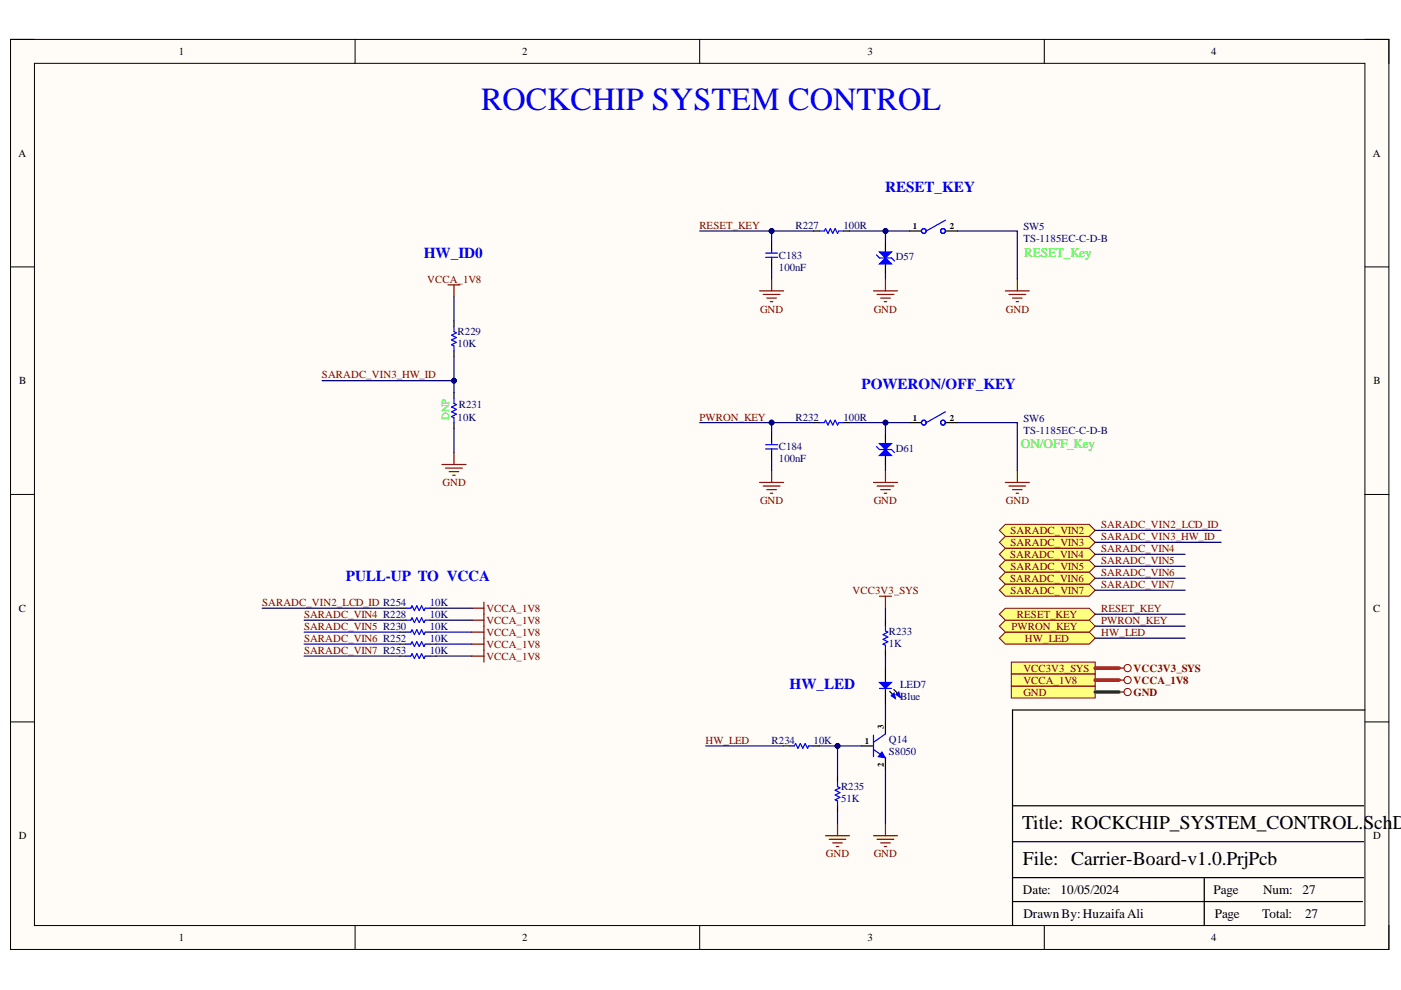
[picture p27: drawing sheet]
<svg xmlns="http://www.w3.org/2000/svg" width="297mm" height="210mm" viewBox="0 0 297 210" stroke-linecap="round" stroke-linejoin="round" font-family="sans-serif">
<defs><g id="words">
<text font-size="6.8" fill="#00f" x="102" y="23.4">ROCKCHIP SYSTEM CONTROL</text>
<g font-size="4.1">
<text x="216.7" y="175.8">Title: ROCKCHIP_SYSTEM_CONTROL.Sch</text>
<text x="295.3" y="175.8">D</text>
<text x="216.9" y="183.4">File: Carrier-Board-v1.0.PrjPcb</text>
</g>
<g font-size="3.2" fill="#00f">
<text x="187.7" y="40.7">RESET_KEY</text>
<text x="89.8" y="54.7">HW_ID0</text>
<text x="182.6" y="82.6">POWERON/OFF_KEY</text>
<text x="73.3" y="123.2">PULL-UP TO VCCA</text>
<text x="167.4" y="146">HW_LED</text>
</g>
<g font-size="2.8" fill="#0f0">
<text x="217.1" y="54.5">RESET_Key</text>
<text x="216.5" y="95.1">ON/OFF_Key</text>
</g>
<g font-size="2.8">
<text x="216.9" y="189.6">Date:</text>
<text x="224.8" y="189.6">10/05/2024</text>
<text x="257.3" y="189.6">Page</text>
<text x="267.8" y="189.6">Num:</text>
<text x="276.2" y="189.6">27</text>
<text x="217" y="194.6">DrawnBy:HuzaifaAli</text>
<text x="257.6" y="194.6">Page</text>
<text x="267.6" y="194.6">Total:</text>
<text x="276.7" y="194.6">27</text>
</g>
<g font-size="2.3">
<text x="37.9" y="11.7">1</text>
<text x="110.7" y="11.7">2</text>
<text x="183.9" y="11.7">3</text>
<text x="256.8" y="11.7">4</text>
<text x="3.9" y="33.3">A</text>
<text x="291.1" y="33.3">A</text>
<text x="4.1" y="81.5">B</text>
<text x="291.2" y="81.5">B</text>
<text x="4" y="129.7">C</text>
<text x="291.2" y="129.7">C</text>
<text x="4" y="178">D</text>
<text x="291.2" y="178">D</text>
<text x="37.9" y="199.5">1</text>
<text x="110.7" y="199.5">2</text>
<text x="183.9" y="199.5">3</text>
<text x="256.8" y="199.5">4</text>
</g>
<g font-size="2.3" fill="#800000">
<text x="148.3" y="48.5">RESET_KEY</text>
<text x="90.6" y="59.9">VCCA_1V8</text>
<text x="161.1" y="66.3">GND</text>
<text x="185.2" y="66.3">GND</text>
<text x="213.2" y="66.3">GND</text>
<text x="68.3" y="80.2">SARADC_VIN3_HW_ID</text>
<text x="148.3" y="89.2">PWRON_KEY</text>
<text x="93.8" y="103.1">GND</text>
<text x="161.1" y="106.9">GND</text>
<text x="185.2" y="106.9">GND</text>
<text x="213.2" y="106.9">GND</text>
<text x="214.3" y="113.2">SARADC_VIN2</text>
<text x="233.5" y="112">SARADC_VIN2_LCD_ID</text>
<text x="214.2" y="118.3">SARADC_VIN4</text>
<text x="214.3" y="115.8">SARADC_VIN3</text>
<text x="233.5" y="114.5">SARADC_VIN3_HW_ID</text>
<text x="233.5" y="117.1">SARADC_VIN4</text>
<text x="233.5" y="119.6">SARADC_VIN5</text>
<text x="180.8" y="125.9">VCC3V3_SYS</text>
<text x="214.2" y="123.4">SARADC_VIN6</text>
<text x="214.3" y="120.9">SARADC_VIN5</text>
<text x="214.3" y="125.9">SARADC_VIN7</text>
<text x="233.5" y="122.1">SARADC_VIN6</text>
<text x="233.5" y="124.7">SARADC_VIN7</text>
<text x="55.6" y="128.5">SARADC_VIN2_LCD_ID R254</text>
<text x="64.5" y="131">SARADC_VIN4 R228</text>
<text x="103.1" y="129.7">VCCA_1V8</text>
<text x="215.6" y="131">RESET_KEY</text>
<text x="233.5" y="129.7">RESET_KEY</text>
<text x="64.5" y="133.5">SARADC_VIN5 R230</text>
<text x="64.5" y="136.1">SARADC_VIN6 R252</text>
<text x="103.1" y="132.3">VCCA_1V8</text>
<text x="103.1" y="134.8">VCCA_1V8</text>
<text x="103.1" y="137.3">VCCA_1V8</text>
<text x="214.4" y="133.5">PWRON_KEY</text>
<text x="217.3" y="136.1">HW_LED</text>
<text x="233.5" y="134.8">HW_LED</text>
<text x="233.5" y="132.3">PWRON_KEY</text>
<text x="64.5" y="138.6">SARADC_VIN7 R253</text>
<text x="103.1" y="139.9">VCCA_1V8</text>
<text x="217" y="142.4">VCC3V3_SYS</text>
<text x="240.3" y="142.4">VCC3V3_SYS</text>
<text x="217" y="147.5">GND</text>
<text x="217" y="144.9">VCCA_1V8</text>
<text x="240.3" y="147.5">GND</text>
<text x="240.3" y="144.9">VCCA_1V8</text>
<text x="149.6" y="157.7">HW_LED</text>
<text x="175.1" y="181.8">GND</text>
<text x="185.2" y="181.8">GND</text>
</g>
<g font-size="2.3" fill="#000080">
<text x="168.7" y="48.5">R227</text>
<text x="178.8" y="48.5">100R</text>
<text x="217" y="48.8">SW5</text>
<text x="217" y="51.3">TS-1185EC-C-D-B</text>
<text x="165.1" y="54.8">C183</text>
<text x="165.1" y="57.4">100nF</text>
<text x="189.9" y="55.2">D57</text>
<text x="97" y="71.1">R229</text>
<text x="97" y="73.6">10K</text>
<text x="97" y="89.2">10K</text>
<text x="97.3" y="86.5">R231</text>
<text x="168.7" y="89.2">R232</text>
<text x="178.8" y="89.2">100R</text>
<text x="217" y="89.4">SW6</text>
<text x="165.1" y="95.5">C184</text>
<text x="189.9" y="95.8">D61</text>
<text x="217" y="92">TS-1185EC-C-D-B</text>
<text x="165.1" y="98">100nF</text>
<text x="91.1" y="131">10K</text>
<text x="91.1" y="128.5">10K</text>
<text x="91.1" y="133.5">10K</text>
<text x="91.1" y="136.1">10K</text>
<text x="188.5" y="134.5">R233</text>
<text x="188.5" y="137.1">1K</text>
<text x="91.1" y="138.6">10K</text>
<text x="190.8" y="146">LED7</text>
<text x="190.8" y="148.5">Blue</text>
<text x="163.6" y="157.7">R234</text>
<text x="172.5" y="157.7">10K</text>
<text x="188.5" y="157.4">Q14</text>
<text x="188.5" y="160">S8050</text>
<text x="178.3" y="167.6">R235</text>
<text x="178.3" y="170.1">51K</text>
</g>
<text font-size="2.3" fill="#0f0" x="95.2" y="89.1" transform="rotate(-90 95.2 89.1)">DNP</text>
<g font-size="1.9">
<text x="193.5" y="48.6">1</text>
<text x="201.4" y="48.6">2</text>
<text x="193.5" y="89.2">1</text>
<text x="201.4" y="89.2">2</text>
<text x="187.4" y="154.6" transform="rotate(-90 187.4 154.6)">3</text>
<text x="183.4" y="157.8">1</text>
<text x="187.4" y="162.5" transform="rotate(-90 187.4 162.5)">2</text>
</g>
</g></defs>
<path d="M2.2 8.4h292.3v192.9h-292.3z" fill-rule="evenodd" fill="#fffcf8"/>
<path d="M2.2 8.4h292.3v192.9h-292.3z" fill="none" stroke="#000" stroke-width=".21"/>
<path d="M7.3 13.4h282.1v182.8h-282.1z" fill-rule="evenodd" fill="#fffcf8"/>
<g fill="none" stroke="#000" stroke-width=".21">
<path d="M2.2 8.4h5.1M7.3 13.4h282.1v182.8h-282.1zM75.3 8.4v5M148.3 8.4v5M221.4 8.4v5M289.4 8.4h5.1v5M2.2 56.6h5.1M289.4 56.6h5.1M2.2 104.8h5.1M289.4 104.8h5.1M2.2 153.1h5.1M289.4 153.1h5.1"/>
<path d="M75.3 196.2v5.1M148.3 196.2v5.1M221.4 196.2v5.1M294.5 196.2v5.1"/>
</g>
<g fill="none" stroke="#000" stroke-width=".25">
<path d="M96.3 68v1.3M96.3 74.4v1.2M96.3 83.3v1.2M96.3 89.6v1.3M182.7 158.2h2.5M187.7 153.1v2.5M289.4 150.5h-74.7v45.7M187.7 160.7v2.5M214.7 178.5h74.4M214.7 170.8h74.4M214.7 191.2h74.2M214.7 186.1h74.4"/>
<path d="M255.3 186.1v10.1"/>
</g>
<path d="M96.3 69.3v1l.5 .3-1.1 .5 1.1 .5-1.1 .5 1.1 .5-1.1 .5 .6 .2v1.1M96.3 84.5v1l.5 .3-1.1 .5 1.1 .5-1.1 .5 1.1 .5-1.1 .5 .6 .3v1M185.2 158.9l2.5 1.8M185.2 155.9v4.5M187.7 155.6l-2.5 1.8" fill="none" stroke="#00f" stroke-width=".25"/>
<path d="M95 60.4h2.5M96.3 60.4v2.5M93.7 98.5h5.1M94.5 99.2h3.5M96.3 95.9v2.6M95.2 100h2.1M96 100.8h.5" fill="none" stroke="#800000" stroke-width=".25"/>
<path d="M187 159.4l.7 1.3-1.5-.3z" fill="#00f"/>
<path d="M187 159.4l.7 1.3-1.5-.3z" fill="none" stroke="#00f" stroke-width=".21"/>
<path d="M188.6 146.6l.7 .6" fill="none" stroke="#000" stroke-width=".25"/>
<path d="M189 147.5l.6-.6 .3 1.2-.9-.6 .3-.3z" fill-rule="evenodd" fill="#00f"/>
<path d="M189 147.5l.6-.6 .3 1.2-.9-.6 .3-.3z" fill="none" stroke="#00f" stroke-width=".21"/>
<path d="M189.5 146.2l.8 .8" fill="none" stroke="#000" stroke-width=".25"/>
<path d="M190 147.3l.6-.6 .3 1.2-.9-.6 .3-.3z" fill-rule="evenodd" fill="#00f"/>
<path d="M190 147.3l.6-.6 .3 1.2-.9-.6 .3-.3z" fill="none" stroke="#00f" stroke-width=".21"/>
<path d="M187.7 141.6v3.1M187.7 146v3.3" fill="none" stroke="#000" stroke-width=".25"/>
<path d="M186.5 146h2.5" fill="none" stroke="#00f" stroke-width=".25"/>
<path d="M186.5 144.7h2.5l-1.3 1.3z" fill="#00f"/>
<g fill="none" stroke="#00f" stroke-width=".25">
<path d="M162.3 54.6h2.6M162.3 53.7h2.6M163.6 53v.5M163.6 54.6v.5M173.8 49h1l.2-.5 .5 1 .5-1 .6 1 .5-1 .5 1 .2-.5h1M200.4 46.7l-4 2.3M162.3 95.2h2.6M162.3 94.3h2.6M163.6 93.7v.5M163.6 95.2v.5M173.8 89.6h1l.2-.5 .5 1 .5-1 .6 1 .5-1 .5 1 .2-.5h1M200.4 87.3l-4 2.3"/>
<path d="M187.7 132.8v1l.5 .2-1 .5 1 .6-1 .5 1 .5-1 .5 .5 .2v1M167.4 158.1h1l.3-.5 .5 1.1 .5-1.1 .5 1.1 .5-1.1 .5 1.1 .3-.6h1M186.5 144.7h2.5l-1.3 1.3zM177.6 165.8v1l.5 .2-1 .5 1 .6-1 .5 1 .5-1 .5 .5 .2v1"/>
<circle cx="195.9" cy="49" r=".51"/>
<circle cx="199.9" cy="49" r=".51"/>
<circle cx="195.9" cy="89.6" r=".51"/>
<circle cx="199.9" cy="89.6" r=".51"/>
</g>
<g fill="none" stroke="#000" stroke-width=".25">
<path d="M163.6 51.5v1.5M163.6 54.9v1.7M172.5 49h1.3M178.8 49h1.3M192.8 49h2.6M200.4 49h2.6M163.6 92.1v1.6M163.6 95.6v1.6M172.5 89.6h1.3M178.8 89.6h1.3M192.8 89.6h2.6M200.4 89.6h2.6"/>
<path d="M187.7 131.5v1.3M187.7 137.8v1.3M166.1 158.1h1.3M172.5 158.2h1.3M177.6 164.5v1.3M177.6 170.8v1.3"/>
</g>
<g fill="none" stroke="#800000" stroke-width=".25">
<path d="M163.6 59.1v2.6M187.7 59.1v2.6M215.7 59.1v2.6M161.1 61.7h5M161.8 62.4h3.6M162.6 63.2h2M163.3 64h.5M185.2 61.7h5.1M186 62.4h3.5M186.7 63.2h2.1M187.5 64h.5M213.2 61.7h5"/>
<path d="M213.9 62.4h3.6M214.7 63.2h2M215.4 64h.5M163.6 99.8v2.5M187.7 99.8v2.5M215.7 99.8v2.5M161.1 102.3h5M161.8 103.1h3.6M162.6 103.8h2M163.3 104.6h.5M185.2 102.3h5.1M186 103.1h3.5"/>
<path d="M186.7 103.8h2.1M187.5 104.6h.5M213.2 102.3h5M213.9 103.1h3.6M214.7 103.8h2M215.4 104.6h.5M186.5 126.4h2.5M187.7 126.4v2.6M175 177.2h5.1M175.8 178h3.5M176.6 178.7h2M177.3 179.5h.5"/>
<path d="M177.6 174.7v2.5M185.2 177.2h5.1M186 178h3.5M186.7 178.7h2.1M187.5 179.5h.5M187.7 174.7v2.5"/>
</g>
<path d="M214.4 145.5h17.8v2.5h-17.8z" fill-rule="evenodd" fill="#ffff80"/>
<g fill="none" stroke="#800000" stroke-width=".21">
<path d="M214.4 145.5h17.8v2.5h-17.8z"/>
<circle cx="239.1" cy="146.7" r=".76"/>
</g>
<path d="M237.3 146.7h1" fill="none" stroke="#800000" stroke-width=".25"/>
<path d="M214.4 140.4h17.8v2.5h-17.8z" fill-rule="evenodd" fill="#ffff80"/>
<g fill="none" stroke="#800000" stroke-width=".21">
<path d="M214.4 140.4h17.8v2.5h-17.8z"/>
<circle cx="239.1" cy="141.6" r=".76"/>
</g>
<path d="M237.3 141.6h1" fill="none" stroke="#800000" stroke-width=".25"/>
<path d="M213.2 134h17.7l1.3 1.3-1.3 1.3h-17.7l-1.3-1.3z" fill-rule="evenodd" fill="#ffff80"/>
<path d="M213.2 134h17.7l1.3 1.3-1.3 1.3h-17.7l-1.3-1.3z" fill="none" stroke="#800000" stroke-width=".21"/>
<path d="M211.9 132.8l1.3-1.3h17.7l1.3 1.3-1.3 1.2h-17.7z" fill-rule="evenodd" fill="#ffff80"/>
<path d="M211.9 132.8l1.3-1.3h17.7l1.3 1.3-1.3 1.2h-17.7z" fill="none" stroke="#800000" stroke-width=".21"/>
<path d="M211.9 130.2l1.3-1.2h17.7l1.3 1.2-1.3 1.3h-17.7z" fill-rule="evenodd" fill="#ffff80"/>
<path d="M211.9 130.2l1.3-1.2h17.7l1.3 1.2-1.3 1.3h-17.7z" fill="none" stroke="#800000" stroke-width=".21"/>
<path d="M211.9 115l1.3-1.3h17.7l1.3 1.3-1.3 1.3h-17.7z" fill-rule="evenodd" fill="#ffff80"/>
<path d="M211.9 115l1.3-1.3h17.7l1.3 1.3-1.3 1.3h-17.7z" fill="none" stroke="#800000" stroke-width=".21"/>
<path d="M214.4 142.9h17.8v2.6h-17.8z" fill-rule="evenodd" fill="#ffff80"/>
<g fill="none" stroke="#800000" stroke-width=".21">
<path d="M214.4 142.9h17.8v2.6h-17.8z"/>
<circle cx="239.1" cy="144.2" r=".76"/>
</g>
<path d="M100.1 131.5h2.5M100.1 134h2.5M100.1 136.6h2.5M100.1 139.1h2.5M102.6 130.2v10.2M237.3 144.2h1" fill="none" stroke="#800000" stroke-width=".25"/>
<path d="M84.8 131.5h1.3M84.8 134h1.3M84.8 136.6h1.3M84.8 139.1h1.3M91.2 131.5h1.2M91.2 134h1.2M91.2 136.6h1.2M91.2 139.1h1.2" fill="none" stroke="#000" stroke-width=".25"/>
<path d="M86.1 131.5h1l.3-.5 .5 1 .5-1 .5 1 .5-1 .5 1 .3-.5h1M86.1 134h1l.3-.5 .5 1 .5-1 .5 1 .5-1 .5 1 .3-.5h1M86.1 136.6h1l.3-.5 .5 1 .5-1 .5 1 .5-1 .5 1 .3-.5h1M86.1 139.1h1l.3-.5 .5 1 .5-1 .5 1 .5-1 .5 1 .3-.5h1" fill="none" stroke="#00f" stroke-width=".25"/>
<path d="M211.9 117.5l1.3-1.2h17.7l1.3 1.2-1.3 1.3h-17.7z" fill-rule="evenodd" fill="#ffff80"/>
<path d="M211.9 117.5l1.3-1.2h17.7l1.3 1.2-1.3 1.3h-17.7z" fill="none" stroke="#800000" stroke-width=".21"/>
<path d="M213.2 118.8h17.7l1.3 1.3-1.3 1.2h-17.7l-1.3-1.2z" fill-rule="evenodd" fill="#ffff80"/>
<path d="M213.2 118.8h17.7l1.3 1.3-1.3 1.2h-17.7l-1.3-1.2z" fill="none" stroke="#800000" stroke-width=".21"/>
<path d="M211.9 122.6l1.3-1.3h17.7l1.3 1.3-1.3 1.3h-17.7z" fill-rule="evenodd" fill="#ffff80"/>
<path d="M211.9 122.6l1.3-1.3h17.7l1.3 1.3-1.3 1.3h-17.7z" fill="none" stroke="#800000" stroke-width=".21"/>
<path d="M211.9 125.1l1.3-1.2h17.7l1.3 1.2-1.3 1.3h-17.7z" fill-rule="evenodd" fill="#ffff80"/>
<path d="M211.9 125.1l1.3-1.2h17.7l1.3 1.2-1.3 1.3h-17.7z" fill="none" stroke="#800000" stroke-width=".21"/>
<path d="M84.8 129h1.3M91.2 129h1.2" fill="none" stroke="#000" stroke-width=".25"/>
<path d="M86.1 129h1l.3-.6 .5 1.1 .5-1.1 .5 1.1 .5-1.1 .5 1.1 .3-.5h1" fill="none" stroke="#00f" stroke-width=".25"/>
<path d="M100.1 129h2.5M102.6 127.7v2.5" fill="none" stroke="#800000" stroke-width=".25"/>
<path d="M213.2 111.2h17.7l1.3 1.3-1.3 1.2h-17.7l-1.3-1.2z" fill-rule="evenodd" fill="#ffff80"/>
<path d="M213.2 111.2h17.7l1.3 1.3-1.3 1.2h-17.7l-1.3-1.2z" fill="none" stroke="#800000" stroke-width=".21"/>
<path d="M96.3 62.9v5.1M68.3 80.7h28M96.3 90.9v5" fill="none" stroke="#000080" stroke-width=".25"/>
<circle cx="96.3" cy="80.7" r=".51" fill="#000080"/>
<circle cx="96.3" cy="80.7" r=".51" fill="none" stroke="#000080" stroke-width=".21"/>
<path d="M96.3 75.6v7.7" fill="none" stroke="#000080" stroke-width=".25"/>
<circle cx="96.3" cy="80.7" r=".51" fill="#000080"/>
<circle cx="96.3" cy="80.7" r=".51" fill="none" stroke="#000080" stroke-width=".21"/>
<path d="M187.7 129v2.5M187.7 139.1v2.5M182.7 158.2h-5.1v6.3M187.7 149.3v3.8M177.6 172.1v2.6M187.7 163.2v11.5" fill="none" stroke="#000080" stroke-width=".25"/>
<circle cx="177.6" cy="158.2" r=".51" fill="#000080"/>
<circle cx="177.6" cy="158.2" r=".51" fill="none" stroke="#000080" stroke-width=".21"/>
<path d="M173.8 158.2h3.8" fill="none" stroke="#000080" stroke-width=".25"/>
<circle cx="177.6" cy="158.2" r=".51" fill="#000080"/>
<circle cx="177.6" cy="158.2" r=".51" fill="none" stroke="#000080" stroke-width=".21"/>
<path d="M192.8 49h-5.1v2.5M203 49h12.7v10.1M149.6 158.1h16.5" fill="none" stroke="#000080" stroke-width=".25"/>
<circle cx="187.7" cy="49" r=".51" fill="#000080"/>
<circle cx="187.7" cy="49" r=".51" fill="none" stroke="#000080" stroke-width=".21"/>
<path d="M180.1 49h7.6M187.7 57.9v1.2" fill="none" stroke="#000080" stroke-width=".25"/>
<circle cx="187.7" cy="49" r=".51" fill="#000080"/>
<circle cx="187.7" cy="49" r=".51" fill="none" stroke="#000080" stroke-width=".21"/>
<path d="M148.3 49h24.2" fill="none" stroke="#000080" stroke-width=".25"/>
<circle cx="163.6" cy="49" r=".51" fill="#000080"/>
<circle cx="163.6" cy="49" r=".51" fill="none" stroke="#000080" stroke-width=".21"/>
<path d="M192.8 89.6h-5.1v2.5M203 89.6h12.7v10.2" fill="none" stroke="#000080" stroke-width=".25"/>
<circle cx="187.7" cy="89.6" r=".51" fill="#000080"/>
<circle cx="187.7" cy="89.6" r=".51" fill="none" stroke="#000080" stroke-width=".21"/>
<path d="M180.1 89.6h7.6M187.7 98.5v1.3" fill="none" stroke="#000080" stroke-width=".25"/>
<circle cx="187.7" cy="89.6" r=".51" fill="#000080"/>
<circle cx="187.7" cy="89.6" r=".51" fill="none" stroke="#000080" stroke-width=".21"/>
<path d="M148.3 89.6h24.2" fill="none" stroke="#000080" stroke-width=".25"/>
<circle cx="163.6" cy="89.6" r=".51" fill="#000080"/>
<circle cx="163.6" cy="89.6" r=".51" fill="none" stroke="#000080" stroke-width=".21"/>
<path d="M163.6 49v2.5M163.6 56.6v2.5" fill="none" stroke="#000080" stroke-width=".25"/>
<circle cx="163.6" cy="49" r=".51" fill="#000080"/>
<circle cx="163.6" cy="49" r=".51" fill="none" stroke="#000080" stroke-width=".21"/>
<path d="M163.6 89.6v2.5M163.6 97.2v2.6" fill="none" stroke="#000080" stroke-width=".25"/>
<circle cx="163.6" cy="89.6" r=".51" fill="#000080"/>
<circle cx="163.6" cy="89.6" r=".51" fill="none" stroke="#000080" stroke-width=".21"/>
<path d="M232.2 146.7h5.1" fill="none" stroke="#38761d" stroke-width=".76"/>
<path d="M232.2 141.6h5.1M232.2 144.2h5.1" fill="none" stroke="#f00" stroke-width=".76"/>
<g fill="none" stroke="#000080" stroke-width=".25">
<path d="M232.2 115h26.7M232.2 117.5h19.1M232.2 112.5h26.7M55.6 129h29.2M64.5 131.5h20.3M64.5 134h20.3M64.5 136.6h20.3M64.5 139.1h20.3M92.4 131.5h7.7M92.4 134h7.7M92.4 136.6h7.7M92.4 139.1h7.7"/>
<path d="M92.4 129h7.7M232.2 135.3h19.1M232.2 132.8h19.1M232.2 130.2h19.1M232.2 120.1h19.1M232.2 122.6h19.1M232.2 125.1h19.1"/>
</g>
<path d="M187.7 51.5v1.8M187.7 56.1v1.8" fill="none" stroke="#000" stroke-width=".25"/>
<path d="M186.5 53.4h2.5l-1.3 1.3z" fill="#00f"/>
<path d="M185.8 54.1l.7 .6h2.5l.6 .6M186.5 53.4h2.5l-1.3 1.3z" fill="none" stroke="#00f" stroke-width=".25"/>
<path d="M186.5 56l1.2-1.3 1.3 1.3z" fill="#00f"/>
<path d="M186.5 56l1.2-1.3 1.3 1.3z" fill="none" stroke="#00f" stroke-width=".25"/>
<path d="M187.7 92.1v1.8M187.7 96.7v1.8" fill="none" stroke="#000" stroke-width=".25"/>
<path d="M186.5 94h2.5l-1.3 1.3z" fill="#00f"/>
<path d="M185.8 94.7l.7 .6h2.5l.6 .6M186.5 94h2.5l-1.3 1.3z" fill="none" stroke="#00f" stroke-width=".25"/>
<path d="M186.5 96.6l1.2-1.3 1.3 1.3z" fill="#00f"/>
<path d="M186.5 96.6l1.2-1.3 1.3 1.3z" fill="none" stroke="#00f" stroke-width=".25"/>
<use href="#words"/>
</svg>
